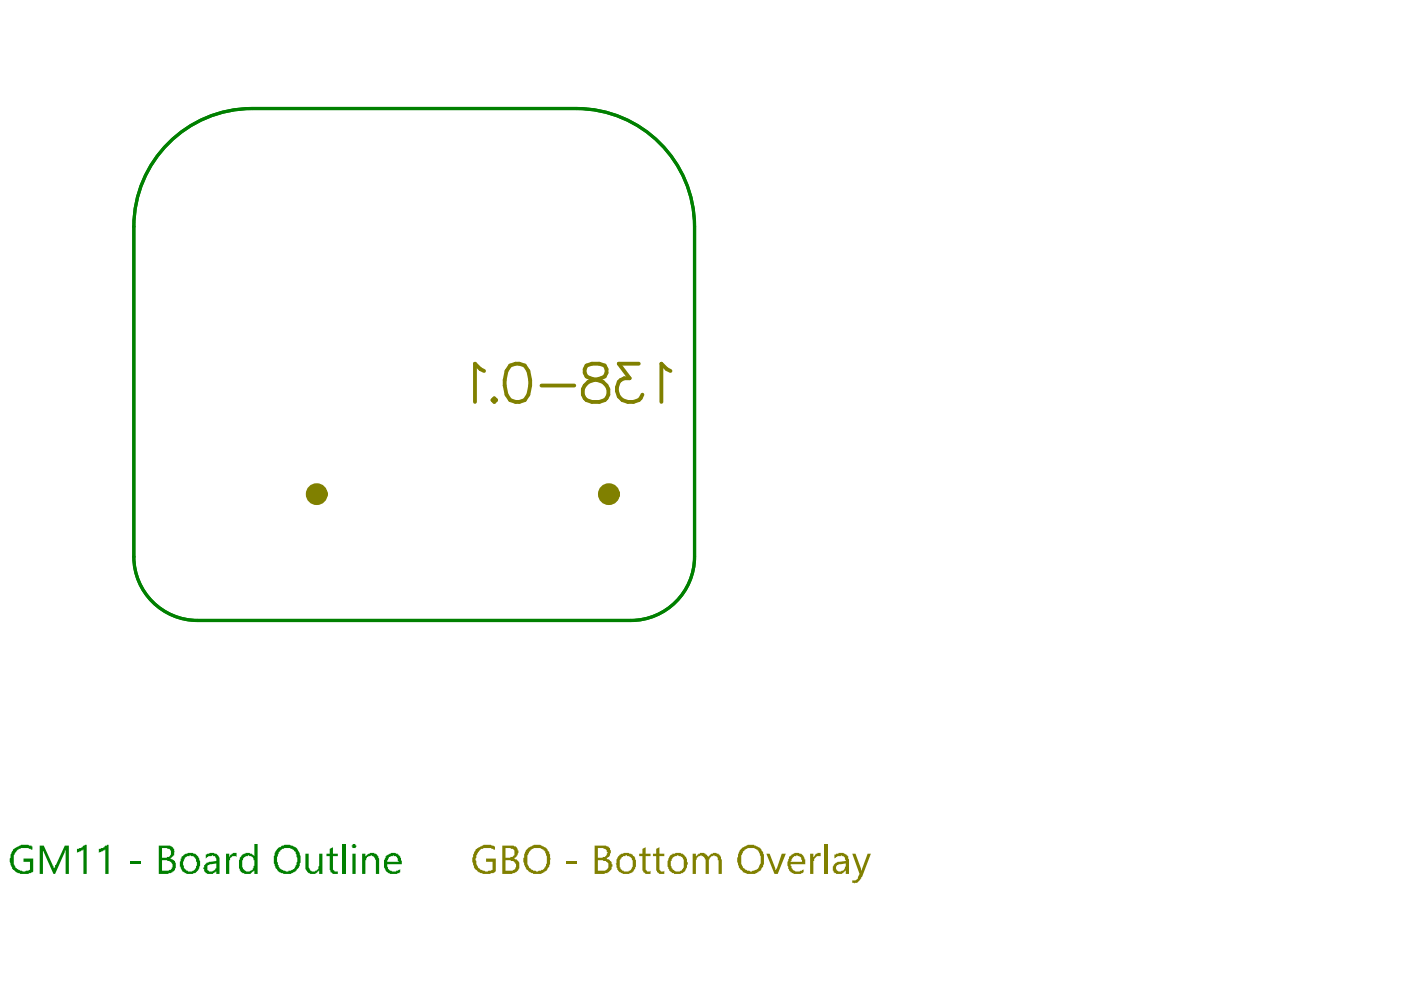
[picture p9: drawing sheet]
<svg xmlns="http://www.w3.org/2000/svg" width="297mm" height="210mm" viewBox="0 0 297 210" stroke-linecap="round" stroke-linejoin="round" font-family="sans-serif">
<path d="M53.5 23h68.7M28.4 48.1v69.9M147.3 48.1v69.9M41.9 131.6h91.8" fill="none" stroke="#008000" stroke-width=".68"/>
<g fill="#008000">
<path d="M2.7 180.1l.7-.5a3.7 3.7 0 0 1 3.5-.1v.6h-.2a3.6 3.6 0 0 0-2.7-.1v.1l-.4 .2a2.93 2.93 0 0 0-.5 3.1l.2 .4a2.28 2.28 0 0 0 2.9 .6h.2v-1.7h-1.4v-.7h2v2.8l-.1 .2a4 4 0 0 1-3.6-.2l-.7-.5v-.4l-.4-.7a1.8 1.8 0 0 1 0-1.5v-.5z"/>
<path d="M8.4 179.3h.9l2.2 4.8v-.2h.2v-.5h.2l1.8-4.1h.9v6h-.7v-5.3v.3h-.2v.4l-2 4.6h-.4l-2-4.8h-.2v-.5v5.3h-.7z"/>
<path d="M16.3 180l.9-.2 .3-.2 .2-.3 .7-.2v6.2h-.7v-5.3l-.2 .3h-.3v.2h-.4v.2h-.3l-.2 .1z"/>
<path d="M21 180l.8-.2 .4-.2 .1-.3 .7-.2v6.2h-.7v-5.3l-.1 .3h-.4v.2h-.3v.2h-.4l-.1 .1z"/>
<path d="M27.7 182.6h2.2v.5h-2.2z"/>
<path d="M47.9 181h.7v.9l.2-.6 .3-.1v-.2l.4-.2h.7v.9l-.2-.2a.87 .87 0 0 0-1.2 .7v.2h-.2v2.9h-.7z"/>
<path d="M64.8 181h.6v2.6a1.17 1.17 0 0 0 .9 1.2h.5v-.2h.4v-.2l.3-.1v-.5l.2-.2v-2.6h.7v4.3h-.7v-.7h-.2a1.39 1.39 0 0 1-2.4 0h-.2l-.1-.3z"/>
<path d="M69.9 180l.7-.4v1.4h1v.5h-1v2.9l.3 .2v.2h.7v-.2v.7h-.1a1.22 1.22 0 0 1-1.4-.5l-.2-.4v-2.9h-.7v-.5h.7z"/>
<path d="M72.7 178.9h.6v6.4h-.6z"/>
<path d="M76.8 181h.7v.7v-.2l.5-.3a1.5 1.5 0 0 1 1.6-.1 1.5 1.5 0 0 1 .8 1.5v2.7h-.7v-2.9l-.3-.7h-.2v-.2h-.4v-.2l-1 .4-.2 .7h-.1v2.9h-.7z"/>
<path d="M34.4 179.8v2.1h1v-.2h.3a1.05 1.05 0 0 0 .2-1.7h-.2a1.55 1.55 0 0 0-1.3-.2zM34.4 182.4v2.2h1a1.12 1.12 0 0 0 1-.5 1.12 1.12 0 0 0 0-1.2l-1-.5zM33.7 179.3h1.7a1.09 1.09 0 0 1 1.4 .7h.1v.5l.2 .2h-.2v.6l-.3 .2-.2 .4-.5 .1h.2a1.57 1.57 0 0 1 1.2 2.1h-.2a.52 .52 0 0 1-.5 .7v.2l-.9 .1v.2h-2z"/>
<path d="M39.2 181.9v.3h-.2v.2a1.46 1.46 0 0 0 0 1.4v.1a1.54 1.54 0 0 0 2.1 .7l.3-.5h.2v-.5h.1v-.9h-.1l-.2-.8-.3-.2v-.2h-.6l-.1-.2h-.2v.2h-.5zM38.5 181.7a2.86 2.86 0 0 1 2.4-.9 2.39 2.39 0 0 1 1.4 3.1 2.02 2.02 0 0 1-3 1.2l-.3-.1a1.34 1.34 0 0 1-.7-1.2h-.2v-1.1l.2-.1v-.6h.2z"/>
<path d="M44 183.6v.3a.65 .65 0 0 0 .7 .9h.1a1.12 1.12 0 0 0 1.1-1.2v-.5l-1.4 .1zM43.6 181.2h.2a1.83 1.83 0 0 1 2.7 .7v3.4h-.6v-.7a1.64 1.64 0 0 1-2.4 .4l-.2-.4a1.31 1.31 0 0 1 .7-1.7l.3-.2 1.6-.1v-.6l-.2-.3-.2-.2h-.3v-.2l-.4 .2h-.7v.2l-.5 .3z"/>
<path d="M51.2 181.3l.3-.1a1.7 1.7 0 0 1 2.4 .3v-2.6h.7v6.4h-.7v-.9a1.71 1.71 0 0 1-2.4 .7 .89 .89 0 0 1-.7-.8l-.1-.2a4 4 0 0 1 .5-2.8zM51.5 182v.2a1.74 1.74 0 0 0 .9 2.6h.5l.7-.4 .2-.8h.1v-1.2h-.1l-.2-.7-.9-.4h-.1v.2h-.6v.2z"/>
<path d="M59.1 180.7v.3a2.57 2.57 0 0 0 0 2.6l.3 .7 1.2 .5h.5v-.2h.6l.8-.5v-.3h.2l.2-.7a1.8 1.8 0 0 0 0-1.6l-.2-.7a2.09 2.09 0 0 0-3.3-.5l-.1 .4zM58.7 180l.6-.4a2.92 2.92 0 0 1 3.7 .4l.2 .3a3.7 3.7 0 0 1 0 3.8l-.2 .2a2.69 2.69 0 0 1-3.6 .7l-.7-.6v-.1a1.12 1.12 0 0 1-.5-1.1l-.1-.1v-1.6l.1-.2v-.5z"/>
<path d="M74.5 179.3h.2v-.2a.43 .43 0 0 1 .7 0v.2h.2l-.2 .5h-.7v-.3h-.2zM74.7 181h.7v4.3h-.7z"/>
<path d="M82.4 181.7l-.1 .7h-.2v.3h2.4v-.1h-.2a1.12 1.12 0 0 0-.5-1.1h-.3v-.2h-.2v.2zM81.8 181.5l.6-.3a1.58 1.58 0 0 1 1.8-.2l.3 .2 .2 .3h.2v.4h.1l.2 1.3h-3.1v.2a1.12 1.12 0 0 0 .5 1v.2h.4a1.12 1.12 0 0 0 1.2 0l.7-.3v.7h-.2v.1h-.4a1.98 1.98 0 0 1-2.9-1.9 1.58 1.58 0 0 1 .4-1.3z"/>
</g>
<path d="M35.7 30.3a25 25 0 0 1 17.8-7.3h68.7a25.1 25.1 0 0 1 25.1 25.1v69.9a13.5 13.5 0 0 1-13.6 13.6h-91.8a13.5 13.5 0 0 1-13.5-13.6v-69.9a25 25 0 0 1 7.3-17.8zM28.4 118a13.5 13.5 0 0 0 13.5 13.6" fill="none" stroke="#008000" stroke-width=".68"/>
<g fill="#808000">
<path d="M100.8 180.1l.7-.5a3.7 3.7 0 0 1 3.4-.1v.6h-.1a3.3 3.3 0 0 0-2.9 0l-.2 .2a2.85 2.85 0 0 0-.7 2.8l.2 .5a2.47 2.47 0 0 0 2.2 1.2l.2-.2 .8-.2v-1.7h-1.3v-.7h2v2.8l-.3 .2a3.7 3.7 0 0 1-3.5-.2l-.6-.5-.4-1.1a2.66 2.66 0 0 1 0-1.9z"/>
<path d="M120.1 182.6h2.2v.5h-2.2z"/>
<path d="M136.2 180l.7-.4v1.4h1v.5h-1v2.6a.65 .65 0 0 0 .9 .7l.1-.2v.7h-.1a1.22 1.22 0 0 1-1.4-.5v-.2h-.2v-3.1h-.7v-.5h.7z"/>
<path d="M139.1 180l.7-.4v1.4h1v.5h-1v2.6a.65 .65 0 0 0 .9 .7l.1-.2v.7h-.1a1.22 1.22 0 0 1-1.4-.5v-.2h-.2v-3.1h-.7v-.5h.7z"/>
<path d="M146.9 181h.6v.7a1.54 1.54 0 0 1 2.1-.7l.5 .7 .7-.7h.2a1.12 1.12 0 0 1 1.2 0h.2v.2a1.12 1.12 0 0 1 .5 1h.1v3.1h-.6v-2.9h-.2v-.2a.61 .61 0 0 0-.7-.7v-.2l-.7 .2v.2l-.3 .2v.3h-.2v3.1h-.7v-3.1h-.2v-.3l-.3-.2v-.2h-.4v-.2l-.6 .2v.2a1.12 1.12 0 0 0-.6 1v2.6h-.6z"/>
<path d="M162.5 181h.7l1.3 3.6v-.3l1.2-3.3h.9l-1.7 4.3h-.7z"/>
<path d="M171.8 181h.6v.9l.4-.7h.2v-.2h.3v-.2h.7v.9v-.2a.77 .77 0 0 0-1 .4l-.4 .1v.6h-.2v2.7h-.6z"/>
<path d="M174.9 178.9h.6v6.4h-.6z"/>
<path d="M180.7 181h.7l1.2 3.3v.3l1.4-3.6h.6l-1.8 5h-.2a1.46 1.46 0 0 1-1 1.2h-.4v.2l-.2-.2h-.3v-.5h.2a1.12 1.12 0 0 0 1-.5l.3-.9z"/>
<path d="M107.2 179.8v2.1h1v-.2h.5v-.2a.77 .77 0 0 0 .4-1l-.4-.5h-.1a1.55 1.55 0 0 0-1.4-.2zM107.2 182.4v2.2h1.2a1.12 1.12 0 0 0 .8-1.7l-.3-.2v-.1h-.3a1.55 1.55 0 0 0-1.4-.2zM106.5 179.3h2.1a1.35 1.35 0 0 1 1.2 .7 1.58 1.58 0 0 1-.9 2h.2a1.53 1.53 0 0 1 .8 2.3 2.24 2.24 0 0 1-1.7 1h-1.7z"/>
<path d="M112.5 180.1v.2a3.3 3.3 0 0 0-.7 2.9l.2 .4a2.46 2.46 0 0 0 2 1.2l.2-.2h.5v-.2h.4l.3-.3a3.6 3.6 0 0 0 .2-3.4l-.2-.4a2.68 2.68 0 0 0-2.9-.2zM111.5 180.3a2.95 2.95 0 0 1 5 .4l.3 1.5h-.2v1l-.1 .2a.54 .54 0 0 1-.4 .7l-.2 .5h-.1a2.86 2.86 0 0 1-2.8 .7v-.2h-.3a3 3 0 0 1-1.7-2.7v-.5h.1v-.7z"/>
<path d="M126.8 179.8v2.1h1v-.2h.5v-.2l.3-.2v-.3l.2-.2v-.1h-.2a.61 .61 0 0 0-.6-.7v-.2zM126.8 182.4v2.2h1a1.35 1.35 0 0 0 1.2-.7 .92 .92 0 0 0-.5-1.2v-.1h-.4a1.55 1.55 0 0 0-1.3-.2zM126.1 179.3h2a1.12 1.12 0 0 1 1.1 .5h.1l.2 1-.3 .9-.7 .3 .7 .2 .3 .5h.2v.5h.2v.6h-.2a1.17 1.17 0 0 1-.9 1.2v.1h-.5l-.2 .2h-2z"/>
<path d="M131.6 182l-.2 .4v1.5h.2v.4h.1v.1a1.72 1.72 0 0 0 2.1 0v-.1a2.21 2.21 0 0 0 .2-2.1l-.5-.7h-.6v-.2l-.8 .2-.4 .5zM131.1 181.5l.3-.2v-.1a2.92 2.92 0 0 1 2.7 0v.1l.4 .2a3.3 3.3 0 0 1-.2 3.3l-.5 .3a2.63 2.63 0 0 1-2.7-.5l-.4-.7-.2-.8h.2a1.58 1.58 0 0 1 .4-1.4z"/>
<path d="M142.6 181.9v.1a1.91 1.91 0 0 0 .1 2.4h.2v.2a1.58 1.58 0 0 0 1.7-.2l.4-.5v-1.2a1.34 1.34 0 0 0-.7-1.2l-.7-.2zM142 181.3l.6-.1v-.2h.5a1.81 1.81 0 0 1 1.5 0h.2l.5 .7h.2l.2 .7a2.33 2.33 0 0 1-.9 2.6v.1h-.2a2.58 2.58 0 0 1-2.6-.3l-.1-.4a3 3 0 0 1 .1-3.1z"/>
<path d="M157.5 180.5v.3a2.58 2.58 0 0 0-.3 1.9v.2a2.05 2.05 0 0 0 .8 1.4v.1h.4v.2h.5a.43 .43 0 0 0 .7 0h.3l.2-.2a.86 .86 0 0 0 .8-.8 2.5 2.5 0 0 0 .2-2.3v-.3a1.94 1.94 0 0 0-2.4-1.2l-.9 .3-.1 .4zM156.8 180.3a2.97 2.97 0 0 1 4.7-.2 4.9 4.9 0 0 1 .5 3.1l-.2 .2a.54 .54 0 0 1-.3 .7l-.2 .5h-.2a2.56 2.56 0 0 1-2.9 .5l-.7-.1-.5-.7a.54 .54 0 0 1-.4-.7l-.1-.4a2.66 2.66 0 0 1 0-1.9z"/>
<path d="M168 181.9l-.4 .8h2.4l-.1-.8-.4-.2v-.2l-.7-.2v.2h-.5v.2zM167.3 181.7l.5-.4v-.1a1.83 1.83 0 0 1 2.8 .7v.3h.1v1h-3.1v.4h.2v.2a1.29 1.29 0 0 0 1.7 1l.2-.2h.3v-.2h.4v-.1v.7h-.2v.1a2.98 2.98 0 0 1-2.7-.3l-.2-.4a2.57 2.57 0 0 1 0-2.5z"/>
<path d="M177.4 183.4v.2a.71 .71 0 0 0-.1 .8 .71 .71 0 0 0 .6 .4 1.35 1.35 0 0 0 1.2-.7v-.3h.2v-.7l-1.5 .1v.2zM176.9 181.2l.9-.2v-.2h.1a1.36 1.36 0 0 1 1.6 .5l.3 .2v.5l.2 .2v3.1h-.7v-.7h-.2a1.46 1.46 0 0 1-2 .5h-.2l-.2-.3a1.29 1.29 0 0 1 .7-1.9l.2-.2 1.7-.1-.2-.4a.61 .61 0 0 0-.6-.7v-.2h-.2v.2h-.7l-.7 .5z"/>
</g>
<path d="M102.6 78.7l-.7-.4-1.2-1.2v8.1M108.2 77.5l1.1-.4h.8l1.2 .4 .7 1.2 .4 1.9v1.1l-.4 2-.7 1.1-1.2 .4h-.8l-1.1-.4-.8-1.1-.4-2v-1.1l.4-1.9zM124.3 77.5a1.64 1.64 0 0 0 .8 2.7l1.6 .4a2.42 2.42 0 0 1 2.2 1.6 2.42 2.42 0 0 1-.7 2.6 3.7 3.7 0 0 1-4.2-.4 2.45 2.45 0 0 1 1.9-3.8l1.5-.4a1.64 1.64 0 0 0 .8-2.7l-1.1-.4h-1.6zM135.4 77.1h-4.2l2.3 3.1a2.2 2.2 0 0 0-2.7 2.7 2.74 2.74 0 0 0 3.5 2.3l1.1-.4 .4-.4 .4-.7M142.2 78.7l-.8-.4-1.2-1.2v8.1M104.8 84.4l.4 .4-.4 .4-.4-.4zM114.8 81.7h7" fill="none" stroke="#808000" stroke-width=".81"/>
<g fill="none" stroke="#808000" stroke-width="2.7">
<circle cx="67.2" cy="104.8" r=".96"/>
<circle cx="129.1" cy="104.8" r=".96"/>
</g>
</svg>
